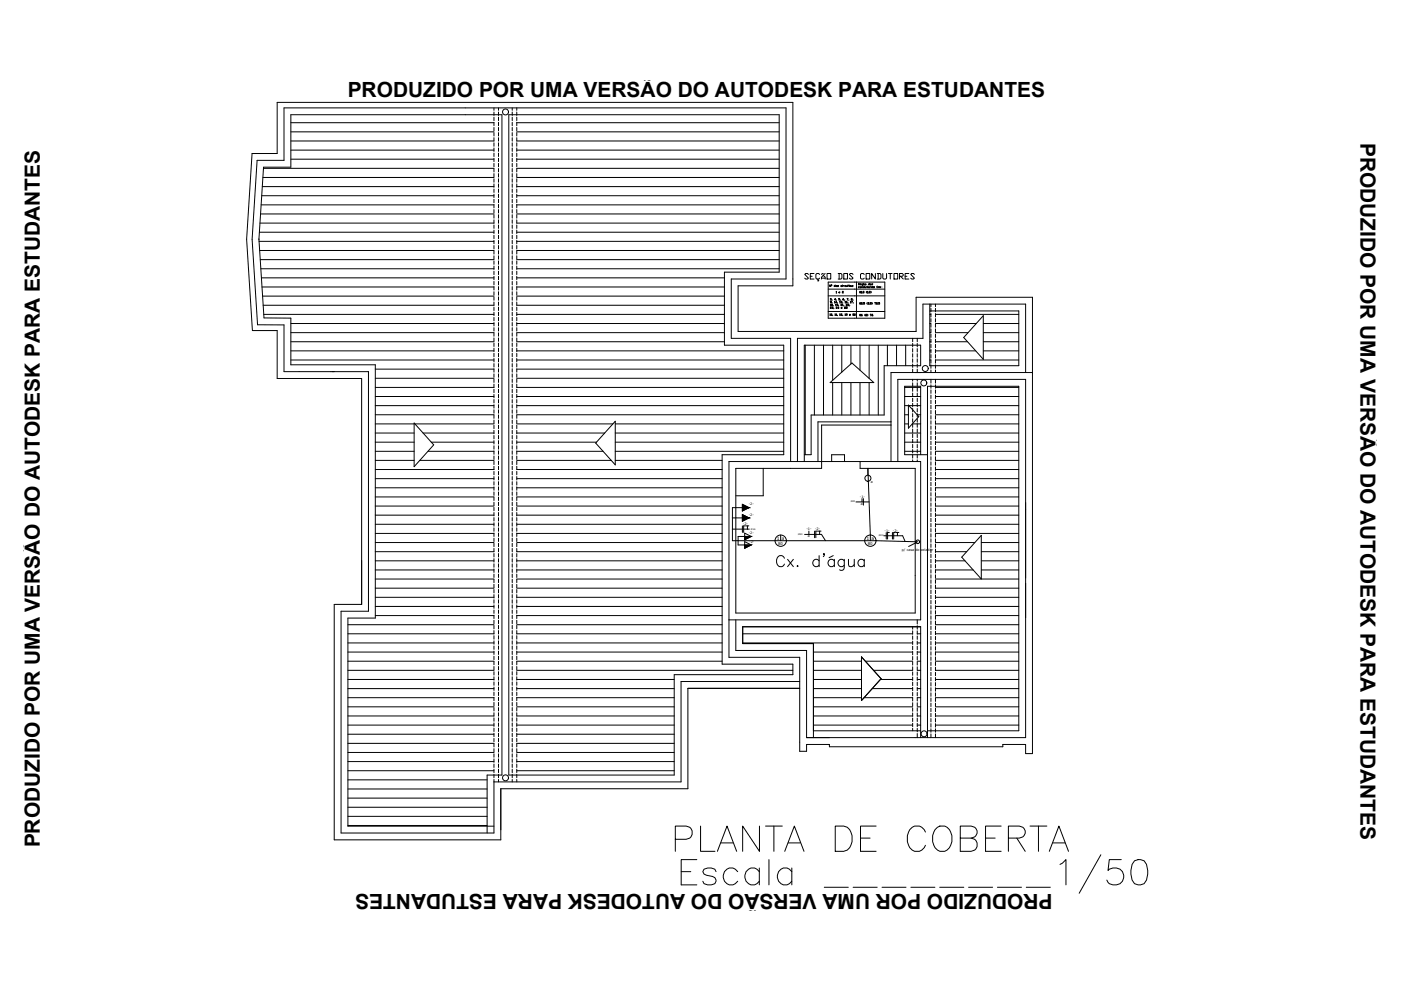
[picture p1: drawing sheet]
<svg xmlns="http://www.w3.org/2000/svg" width="297mm" height="210mm" viewBox="0 0 297 210" stroke-linecap="round" stroke-linejoin="round" font-family="sans-serif">
<defs><g id="words">
<text font-size="12.8" x="143.2" y="190.5">Escala ________1/50</text>
<text font-size="9.3" x="141.8" y="181.7">PLANTA DE COBERTA</text>
<text font-size="5.7" x="75.1" y="193.3">#6 (6) T6</text>
<g font-size="4.4">
<text x="73.7" y="20.5">PRODUZIDO POR UMA VERSÃO DO AUTODESK PARA ESTUDANTES</text>
<text x="288.4" y="30.3" transform="rotate(90 288.4 30.3)">PRODUZIDO POR UMA VERSÃO DO AUTODESK PARA ESTUDANTES</text>
<text x="8.4" y="179.7" transform="rotate(-90 8.4 179.7)">PRODUZIDO POR UMA VERSÃO DO AUTODESK PARA ESTUDANTES</text>
<text x="223.1" y="189.5" transform="rotate(-180 223.1 189.5)">PRODUZIDO POR UMA VERSÃO DO AUTODESK PARA ESTUDANTES</text>
</g>
<g font-size="1">
<text x="164.7" y="114.5" transform="rotate(1 164.7 114.5)">1</text>
<text x="165.8" y="114.4">a</text>
<text x="183.7" y="114.5" transform="rotate(1 183.7 114.5)">1</text>
<text x="184.8" y="114.4">a</text>
</g>
<g font-size=".8">
<text x="165" y="115.5">80</text>
<text x="184" y="115.5">80</text>
</g>
<g font-size=".7">
<text x="158.7" y="107.1">-2-</text>
<text x="182.3" y="105.6">-1-</text>
<text x="182.5" y="107">a</text>
<text x="184.6" y="102.4">a</text>
<text x="157.5" y="111.3">-2-</text>
<text x="158.7" y="113.2">-2-</text>
<text x="158.7" y="109.3">-2-</text>
<text x="171" y="112.4">-1-</text>
<text x="171.3" y="113.9">a</text>
<text x="172.8" y="112.5">-2-</text>
<text x="187.6" y="112.7">-1-</text>
<text x="189.3" y="112.7">-2-</text>
<text x="158.9" y="115.2" transform="rotate(1 158.9 115.2)">-2-</text>
<text x="191.2" y="116.8">p/ casa do zelador</text>
</g>
<g font-size=".5">
<text x="186.8" y="61">²)</text>
<text x="180.4" y="106.5">Ø20</text>
<text x="159.2" y="112.4">Ø16</text>
<text x="169.2" y="113.4">Ø20</text>
<text x="186.3" y="113.7">Ø20</text>
</g>
</g></defs>
<!-- layer: Alvenaria -->
<path d="M208.5 66.9v9.3l-4.2-4.6zM87.8 89.7l4.2 4.6-4.2 4.6zM130.4 89.3v9.3l-4.1-4.7zM154.6 97.9h19.6v1.4h-18.2v30.7h38v-30.7h-11.6v-1.4h12.8v33.5h-40.6zM161.8 99.3v5.8h-5.8M176 81.1l4.6-4.1 4.7 4.1zM192.6 85.9l2.2 2.4-2.2 2.5zM208.1 113.5v9.3l-4.2-4.7zM182.7 139.3l4.1 4.6-4.1 4.6z" fill="none" stroke="#000" stroke-width=".21"/>
<!-- layer: Esquadrias -->
<path d="M217.5 79v-14.5h-21.8v7.2h-26.6v26.2M218.9 79h-30v18.9M167.6 97.9v-26.2h-12.6v-12.5h11.7v-36.3h-106.5v11.1h-5.7l-1 16.7 1.1 18.2h5.6v9.9h17.9v50.8h-5.8v47h32.4v-10.8h39.7v-21.3h25.2M176.3 97.9v-1.5h2.8v1.5M188.9 89.4h-15.5v8.5M188.9 90.1h-14.7v7.8h8.2M190.4 97.9v-17.5h27.1v76h-46.5v-18.5h-15v-6.5M154.6 131.4v8h15v19.9h1.4v-1.5h4.8v.5h36.8v-.5h4.9v2h1.4v-96.8h-24.7v7.3h-37.7v-9.7h11.6v-38.9h-109.3v10.8h-5.4l-1.1 18.2 1.2 19.4h5.3v10.1h17.9v47.9h-5.8v50h35.3v-10.9h39.6v-21.3h23.8" fill="none" stroke="#000" stroke-width=".21"/>
<!-- layer: Piso -->
<g fill="none" stroke="#000" stroke-width=".21">
<path d="M55.6 39.6h49.1M55.7 37.6h49M55.9 35.7h48.8M61.7 26h43M61.7 28h43M61.7 29.9h43M61.7 31.8h43M61.7 33.8h43M109.6 26h55.6M109.6 28h55.6M109.6 29.9h55.6M109.6 31.8h55.6"/>
<path d="M109.6 33.8h55.6M109.6 35.7h55.6M109.6 37.6h55.6M109.6 39.6h55.6M54.9 51.2h49.8M55 49.2h49.7M55.1 53.1h49.6M55.1 47.3h49.6M55.2 55h49.5M55.2 45.4h49.5M55.3 57h49.4M55.4 43.4h49.3"/>
<path d="M55.4 58.9h49.3M55.5 41.5h49.2M109.6 41.5h55.6M109.6 43.4h55.6M109.6 45.4h55.6M109.6 47.3h55.6M109.6 49.2h55.6M109.6 51.2h55.6M109.6 53.1h55.6M109.6 55h55.6M109.6 57h55.6M109.6 58.9h44"/>
<path d="M55.5 60.8h49.2M55.7 62.8h49M55.8 64.7h48.9M55.9 66.7h48.8M61.7 68.6h43M61.7 70.5h43M61.7 72.5h43M61.7 74.4h43M61.7 76.3h43M79.6 78.3h25.1M109.6 60.8h44M109.6 62.8h44"/>
<path d="M109.6 64.7h44M109.6 66.7h44M109.6 68.6h44M109.6 70.5h44M109.6 72.5h44M109.6 74.4h56.6M109.6 76.3h56.6M109.6 78.3h56.6M170.7 73.2v23.2M172.7 73.2v14.8M174.6 73.2v14.8M176.5 73.2v7.4"/>
<path d="M178.5 73.2v5.7M180.4 73.2v4M182.3 73.2v5.3M184.3 73.2v7M186.2 73.2v14.8M188.1 73.2v4.3M190.1 73.2v4.3M192 73.2v4.3M197.1 66.7h.3M197.1 68.6h.3M197.1 70.5h.3M197.1 72.5h.3"/>
<path d="M197.1 74.4h.3M197.1 76.3h.3M198.3 66.7h17.7M198.3 68.6h8.7M198.3 70.5h6.9M198.3 72.5h6.8M198.3 74.4h8.6M198.3 76.3h17.7M208.5 68.6h7.5M208.5 70.5h7.5M208.5 72.5h7.5M208.5 74.4h7.5"/>
<path d="M79.6 80.2h25.1M79.6 82.1h25.1M79.6 84.1h25.1M79.6 86h25.1M79.6 87.9h25.1M79.6 89.9h8.2M79.6 91.8h8.2M79.6 93.8h8.2M79.6 95.7h8.2M79.6 97.6h8.2M79.6 99.6h25.1M88 89.9h16.7"/>
<path d="M89 97.6h15.7M89.7 91.8h15M90.7 95.7h14M91.4 93.8h13.3M109.6 80.2h56.6M109.6 82.1h56.6M109.6 84.1h56.6M109.6 86h56.6M109.6 87.9h56.6M109.6 89.9h20.3M109.6 91.8h18.6M109.6 93.8h16.9"/>
<path d="M109.6 95.7h18.3M109.6 97.6h20M109.6 99.6h43.5M130.4 89.9h35.8M130.4 91.8h35.8M130.4 93.8h35.8M130.4 95.7h35.8M130.4 97.6h22.7M176.5 81.1v6.9M178.5 81.1v6.9M180.4 81.1v6.9M182.3 81.1v6.9"/>
<path d="M184.3 81.1v6.9M191.8 82.1h3.4M191.8 84.1h3.4M191.8 91.8h3.4M191.8 93.8h3.4M191.8 95.7h3.4M191.8 86h.8M191.8 87.9h.8M191.8 89.9h.8M192.7 86h2.5M193.4 89.9h1.8M194.5 87.9h.7"/>
<path d="M198.3 82.1h17.7M198.3 84.1h17.7M198.3 86h17.7M198.3 87.9h17.7M198.3 89.9h17.7M198.3 91.8h17.7M198.3 93.8h17.7M198.3 95.7h17.7M198.3 97.6h17.7M198.3 99.6h17.7M79.6 101.5h25.1M79.6 103.4h25.1"/>
<path d="M79.6 105.4h25.1M79.6 107.3h25.1M79.6 109.2h25.1M79.6 111.2h25.1M79.6 113.1h25.1M79.6 115h25.1M79.6 117h25.1M79.6 118.9h25.1M109.6 101.5h43.5M109.6 103.4h43.5M109.6 105.4h43.5M109.6 107.3h43.5"/>
<path d="M109.6 109.2h43.5M109.6 111.2h43.5M109.6 113.1h43.5M109.6 115h43.5M109.6 117h43.5M109.6 118.9h43.5M198.3 101.5h17.7M198.3 103.4h17.7M198.3 105.4h17.7M198.3 107.3h17.7M198.3 109.2h17.7M198.3 111.2h17.7"/>
<path d="M198.3 113.1h17.7M198.3 115h8.4M198.3 117h6.7M198.3 118.9h6.3M208.1 115h7.9M208.1 117h7.9M208.1 118.9h7.9M73.8 132.5h30.9M73.8 134.4h30.9M73.8 136.3h30.9M73.8 138.3h30.9M79.6 120.8h25.1"/>
<path d="M79.6 122.8h25.1M79.6 124.7h25.1M79.6 126.6h25.1M79.6 128.6h25.1M79.6 130.5h25.1M109.6 120.8h43.5M109.6 122.8h43.5M109.6 124.7h43.5M109.6 126.6h43.5M109.6 128.6h43.5M109.6 130.5h43.5M109.6 132.5h43.5"/>
<path d="M109.6 134.4h43.5M109.6 136.3h43.5M109.6 138.3h43.5M157.5 134.4h36M157.5 136.3h36M172.5 138.3h21M194.5 134.4h.7M194.5 136.3h.7M194.5 138.3h.7M198.3 120.8h8M198.3 122.8h17.7M198.3 124.7h17.7"/>
<path d="M198.3 126.6h17.7M198.3 128.6h17.7M198.3 130.5h17.7M198.3 132.5h17.7M198.3 134.4h17.7M198.3 136.3h17.7M198.3 138.3h17.7M208.1 120.8h7.9M73.8 140.2h30.9M73.8 142.1h30.9M73.8 144.1h30.9M73.8 146h30.9"/>
<path d="M73.8 147.9h30.9M73.8 149.9h30.9M73.8 151.8h30.9M73.8 153.7h30.9M73.8 155.7h30.9M73.8 157.6h30.9M73.8 159.5h30.9M109.6 140.2h43.5M109.6 142.1h58.5M109.6 144.1h33.3M109.6 146h33.3M109.6 147.9h33.3"/>
<path d="M109.6 149.9h33.3M109.6 151.8h33.3M109.6 153.7h33.3M109.6 155.7h33.3M109.6 157.6h33.3M109.6 159.5h33.3M172.5 140.2h10.2M172.5 142.1h10.2M172.5 144.1h10.2M172.5 146h10.2M172.5 147.9h10.2M172.5 149.9h21"/>
<path d="M172.5 151.8h21M172.5 153.7h21M183.2 147.9h10.3M183.5 140.2h10M184.9 146h8.6M185.2 142.1h8.3M186.7 144.1h6.8M194.5 140.2h.7M194.5 142.1h.7M194.5 144.1h.7M194.5 146h.7M194.5 147.9h.7"/>
<path d="M194.5 149.9h.7M194.5 151.8h.7M194.5 153.7h.7M198.3 140.2h17.7M198.3 142.1h17.7M198.3 144.1h17.7M198.3 146h17.7M198.3 147.9h17.7M198.3 149.9h17.7M198.3 151.8h17.7M198.3 153.7h17.7M73.8 161.5h30.9"/>
<path d="M73.8 163.4h30.9M73.8 165.3h29.5M73.8 167.3h29.5M73.8 169.2h29.5M73.8 171.2h29.5M73.8 173.1h29.5M73.8 175h29.5M109.6 161.5h33.3M109.6 163.4h33.3"/>
</g>
<!-- layer: Paredebaix -->
<g fill="none" stroke="#000" stroke-width=".21">
<path d="M107.9 24.3h57.3v33.4h-11.6v15.5h12.6v23.2h-13.1v44.4h15v2.2h-25.2v21.3h-35zM54.9 50.8l1-15.4h5.8v-11.1h44.7v140h-3.1v12.3M54.9 50.6l1.1 16.8 5.7 .1v9.8h17.9v53.7h-5.8v44.2h30.9M197.1 64.5v13h18.9v-11.6h-18.9M170.5 96.4h1.5v-8.4h15.5v-10.5h7.7v-4.3h-24.7v24.7M195.2 96.4v-14.5h-3.4v14.5h4.8M171 156.4h4.8M172.5 156.4v-19.9h-15v-3.6h37.7v23.5M172.5 154.9h22.7M196.6 154.9h19.4v-73h-19.4v74.5"/>
<circle cx="107.2" cy="23.7" r=".63"/>
<circle cx="196.2" cy="78.1" r=".63"/>
<circle cx="195.9" cy="81.2" r=".63"/>
<circle cx="195.9" cy="155.6" r=".63"/>
<circle cx="107.2" cy="164.9" r=".63"/>
</g>
<g fill="none" stroke="#000" stroke-width=".21">
<path d="M104.7 22.9v.5M104.7 23.8v.7M104.7 24.8v.8M104.7 25.9v.8M104.7 27v.7M104.7 28.1v.7M104.7 29.2v.7M104.7 30.3v.7M104.7 31.4v.7M104.7 32.5v.7M104.7 33.6v.7M104.7 34.6v.8"/>
<path d="M104.7 35.7v.8M104.7 36.8v.7M104.7 37.9v.7M104.7 39v.7M105.7 22.9v.5M105.7 23.8v.7M105.7 24.8v.8M105.7 25.9v.8M105.7 27v.7M105.7 28.1v.7M105.7 29.2v.7M105.7 30.3v.7"/>
<path d="M105.7 31.4v.7M105.7 32.5v.7M105.7 33.6v.7M105.7 34.6v.8M105.7 35.7v.8M105.7 36.8v.7M105.7 37.9v.7M105.7 39v.7M108.6 22.9v.5M108.6 23.8v.7M108.6 24.8v.8M108.6 25.9v.8"/>
<path d="M108.6 27v.7M108.6 28.1v.7M108.6 29.2v.7M108.6 30.3v.7M108.6 31.4v.7M108.6 32.5v.7M108.6 33.6v.7M108.6 34.6v.8M108.6 35.7v.8M108.6 36.8v.7M108.6 37.9v.7M108.6 39v.7"/>
<path d="M109.6 22.9v.5M109.6 23.8v.7M109.6 24.8v.8M109.6 25.9v.8M109.6 27v.7M109.6 28.1v.7M109.6 29.2v.7M109.6 30.3v.7M109.6 31.4v.7M109.6 32.5v.7M109.6 33.6v.7M109.6 34.6v.8"/>
<path d="M109.6 35.7v.8M109.6 36.8v.7M109.6 37.9v.7M109.6 39v.7M104.7 40.1v.7M104.7 41.2v.7M104.7 42.3v.7M104.7 43.3v.8M104.7 44.4v.8M104.7 45.5v.8M104.7 46.6v.7M104.7 47.7v.7"/>
<path d="M104.7 48.8v.7M104.7 49.9v.7M104.7 51v.7M104.7 52.1v.7M104.7 53.1v.8M104.7 54.2v.8M104.7 55.3v.7M104.7 56.4v.7M104.7 57.5v.7M104.7 58.6v.7M104.7 59.7v.7M105.7 40.1v.7"/>
<path d="M105.7 41.2v.7M105.7 42.3v.7M105.7 43.3v.8M105.7 44.4v.8M105.7 45.5v.8M105.7 46.6v.7M105.7 47.7v.7M105.7 48.8v.7M105.7 49.9v.7M105.7 51v.7M105.7 52.1v.7M105.7 53.1v.8"/>
<path d="M105.7 54.2v.8M105.7 55.3v.7M105.7 56.4v.7M105.7 57.5v.7M105.7 58.6v.7M105.7 59.7v.7M108.6 40.1v.7M108.6 41.2v.7M108.6 42.3v.7M108.6 43.3v.8M108.6 44.4v.8M108.6 45.5v.8"/>
<path d="M108.6 46.6v.7M108.6 47.7v.7M108.6 48.8v.7M108.6 49.9v.7M108.6 51v.7M108.6 52.1v.7M108.6 53.1v.8M108.6 54.2v.8M108.6 55.3v.7M108.6 56.4v.7M108.6 57.5v.7M108.6 58.6v.7"/>
<path d="M108.6 59.7v.7M109.6 40.1v.7M109.6 41.2v.7M109.6 42.3v.7M109.6 43.3v.8M109.6 44.4v.8M109.6 45.5v.8M109.6 46.6v.7M109.6 47.7v.7M109.6 48.8v.7M109.6 49.9v.7M109.6 51v.7"/>
<path d="M109.6 52.1v.7M109.6 53.1v.8M109.6 54.2v.8M109.6 55.3v.7M109.6 56.4v.7M109.6 57.5v.7M109.6 58.6v.7M109.6 59.7v.7M104.7 60.8v.7M104.7 61.9v.7M104.7 62.9v.8M104.7 64v.8"/>
<path d="M104.7 65.1v.7M104.7 66.2v.7M104.7 67.3v.7M104.7 68.4v.7M104.7 69.5v.7M104.7 70.6v.7M104.7 71.7v.7M104.7 72.7v.8M104.7 73.8v.8M104.7 74.9v.7M104.7 76v.7M104.7 77.1v.7"/>
<path d="M104.7 78.2v.7M104.7 79.3v.7M105.7 60.8v.7M105.7 61.9v.7M105.7 62.9v.8M105.7 64v.8M105.7 65.1v.7M105.7 66.2v.7M105.7 67.3v.7M105.7 68.4v.7M105.7 69.5v.7M105.7 70.6v.7"/>
<path d="M105.7 71.7v.7M105.7 72.7v.8M105.7 73.8v.8M105.7 74.9v.7M105.7 76v.7M105.7 77.1v.7M105.7 78.2v.7M105.7 79.3v.7M108.6 60.8v.7M108.6 61.9v.7M108.6 62.9v.8M108.6 64v.8"/>
<path d="M108.6 65.1v.7M108.6 66.2v.7M108.6 67.3v.7M108.6 68.4v.7M108.6 69.5v.7M108.6 70.6v.7M108.6 71.7v.7M108.6 72.7v.8M108.6 73.8v.8M108.6 74.9v.7M108.6 76v.7M108.6 77.1v.7"/>
<path d="M108.6 78.2v.7M108.6 79.3v.7M109.6 60.8v.7M109.6 61.9v.7M109.6 62.9v.8M109.6 64v.8M109.6 65.1v.7M109.6 66.2v.7M109.6 67.3v.7M109.6 68.4v.7M109.6 69.5v.7M109.6 70.6v.7"/>
<path d="M109.6 71.7v.7M109.6 72.7v.8M109.6 73.8v.8M109.6 74.9v.7M109.6 76v.7M109.6 77.1v.7M109.6 78.2v.7M109.6 79.3v.7M193.5 71.7v.8M193.5 72.8v.7M193.5 73.9v.7M193.5 75v.7"/>
<path d="M193.5 76.1v.7M193.5 77.2v.7M193.5 78.3v.7M194.5 71.7v.8M194.5 72.8v.7M194.5 73.9v.7M194.5 75v.7M194.5 76.1v.7M194.5 77.2v.7M194.5 78.3v.7M197.4 64.5v.5M197.4 65.4v.7"/>
<path d="M197.4 66.5v.7M197.4 67.6v.7M197.4 68.6v.8M197.4 69.7v.8M197.4 70.8v.7M197.4 71.9v.7M197.4 73v.7M197.4 74.1v.7M197.4 75.2v.7M197.4 76.3v.7M197.4 77.4v.7M197.4 78.4v.6"/>
<path d="M198.3 64.5v.5M198.3 65.4v.7M198.3 66.5v.7M198.3 67.6v.7M198.3 68.6v.8M198.3 69.7v.8M198.3 70.8v.7M198.3 71.9v.7M198.3 73v.7M198.3 74.1v.7M198.3 75.2v.7M198.3 76.3v.7"/>
<path d="M198.3 77.4v.7M198.3 78.4v.6M104.7 80.4v.7M104.7 81.4v.8M104.7 82.5v.8M104.7 83.6v.8M104.7 84.7v.7M104.7 85.8v.7M104.7 86.9v.7M104.7 88v.7M104.7 89.1v.7M104.7 90.2v.7"/>
<path d="M104.7 91.2v.8M104.7 92.3v.8M104.7 93.4v.7M104.7 94.5v.7M104.7 95.6v.7M104.7 96.7v.7M104.7 97.8v.7M104.7 98.9v.7M104.7 100v.7M105.7 80.4v.7M105.7 81.4v.8M105.7 82.5v.8"/>
<path d="M105.7 83.6v.8M105.7 84.7v.7M105.7 85.8v.7M105.7 86.9v.7M105.7 88v.7M105.7 89.1v.7M105.7 90.2v.7M105.7 91.2v.8M105.7 92.3v.8M105.7 93.4v.7M105.7 94.5v.7M105.7 95.6v.7"/>
<path d="M105.7 96.7v.7M105.7 97.8v.7M105.7 98.9v.7M105.7 100v.7M108.6 80.4v.7M108.6 81.4v.8M108.6 82.5v.8M108.6 83.6v.8M108.6 84.7v.7M108.6 85.8v.7M108.6 86.9v.7M108.6 88v.7"/>
<path d="M108.6 89.1v.7M108.6 90.2v.7M108.6 91.2v.8M108.6 92.3v.8M108.6 93.4v.7M108.6 94.5v.7M108.6 95.6v.7M108.6 96.7v.7M108.6 97.8v.7M108.6 98.9v.7M108.6 100v.7M109.6 80.4v.7"/>
<path d="M109.6 81.4v.8M109.6 82.5v.8M109.6 83.6v.8M109.6 84.7v.7M109.6 85.8v.7M109.6 86.9v.7M109.6 88v.7M109.6 89.1v.7M109.6 90.2v.7M109.6 91.2v.8M109.6 92.3v.8M109.6 93.4v.7"/>
<path d="M109.6 94.5v.7M109.6 95.6v.7M109.6 96.7v.7M109.6 97.8v.7M109.6 98.9v.7M109.6 100v.7M193.5 80.4v.4M193.5 81.2v.7M193.5 82.3v.7M193.5 83.3v.8M193.5 84.4v.8M193.5 85.5v.7"/>
<path d="M193.5 86.6v.7M193.5 87.7v.7M193.5 88.8v.7M193.5 89.9v.7M193.5 91v.7M193.5 92.1v.7M193.5 93.1v.8M193.5 94.2v.8M193.5 95.3v.7M193.5 96.4v.7M193.5 97.5v.4M194.5 80.4v.4"/>
<path d="M194.5 81.2v.7M194.5 82.3v.7M194.5 83.3v.8M194.5 84.4v.8M194.5 85.5v.7M194.5 86.6v.7M194.5 87.7v.7M194.5 88.8v.7M194.5 89.9v.7M194.5 91v.7M194.5 92.1v.7M194.5 93.1v.8"/>
<path d="M194.5 94.2v.8M194.5 95.3v.7M194.5 96.4v.7M194.5 97.5v.4M197.4 80.4v.8M197.4 81.6v.7M197.4 82.7v.7M197.4 83.8v.7M197.4 84.9v.7M197.4 85.9v.8M197.4 87v.8M197.4 88.1v.8"/>
<path d="M197.4 89.2v.7M197.4 90.3v.7M197.4 91.4v.7M197.4 92.5v.7M197.4 93.6v.7M197.4 94.7v.7M197.4 95.7v.8M197.4 96.8v.8M197.4 97.9v.7M197.4 99v.7M198.3 80.4v.8M198.3 81.6v.7"/>
<path d="M198.3 82.7v.7M198.3 83.8v.7M198.3 84.9v.7M198.3 85.9v.8M198.3 87v.8M198.3 88.1v.8M198.3 89.2v.7M198.3 90.3v.7M198.3 91.4v.7M198.3 92.5v.7M198.3 93.6v.7M198.3 94.7v.7"/>
<path d="M198.3 95.7v.8M198.3 96.8v.8M198.3 97.9v.7M198.3 99v.7M104.7 101v.8M104.7 102.1v.8M104.7 103.2v.7M104.7 104.3v.7M104.7 105.4v.7M104.7 106.5v.7M104.7 107.6v.7M104.7 108.7v.7"/>
<path d="M104.7 109.7v.8M104.7 110.8v.8M104.7 111.9v.8M104.7 113v.7M104.7 114.1v.7M104.7 115.2v.7M104.7 116.3v.7M104.7 117.4v.7M104.7 118.5v.7M104.7 119.5v.8M105.7 101v.8M105.7 102.1v.8"/>
<path d="M105.7 103.2v.7M105.7 104.3v.7M105.7 105.4v.7M105.7 106.5v.7M105.7 107.6v.7M105.7 108.7v.7M105.7 109.7v.8M105.7 110.8v.8M105.7 111.9v.8M105.7 113v.7M105.7 114.1v.7M105.7 115.2v.7"/>
<path d="M105.7 116.3v.7M105.7 117.4v.7M105.7 118.5v.7M105.7 119.5v.8M108.6 101v.8M108.6 102.1v.8M108.6 103.2v.7M108.6 104.3v.7M108.6 105.4v.7M108.6 106.5v.7M108.6 107.6v.7M108.6 108.7v.7"/>
<path d="M108.6 109.7v.8M108.6 110.8v.8M108.6 111.9v.8M108.6 113v.7M108.6 114.1v.7M108.6 115.2v.7M108.6 116.3v.7M108.6 117.4v.7M108.6 118.5v.7M108.6 119.5v.8M109.6 101v.8M109.6 102.1v.8"/>
<path d="M109.6 103.2v.7M109.6 104.3v.7M109.6 105.4v.7M109.6 106.5v.7M109.6 107.6v.7M109.6 108.7v.7M109.6 109.7v.8M109.6 110.8v.8M109.6 111.9v.8M109.6 113v.7M109.6 114.1v.7M109.6 115.2v.7"/>
<path d="M109.6 116.3v.7M109.6 117.4v.7M109.6 118.5v.7M109.6 119.5v.8M197.4 100.1v.7M197.4 101.2v.7M197.4 102.3v.7M197.4 103.4v.7M197.4 104.5v.7M197.4 105.5v.8M197.4 106.6v.8M197.4 107.7v.7"/>
<path d="M197.4 108.8v.7M197.4 109.9v.7M197.4 111v.7M197.4 112.1v.7M197.4 113.2v.7M197.4 114.3v.7M197.4 115.3v.8M197.4 116.4v.8M197.4 117.5v.7M197.4 118.6v.7M197.4 119.7v.7M198.3 100.1v.7"/>
<path d="M198.3 101.2v.7M198.3 102.3v.7M198.3 103.4v.7M198.3 104.5v.7M198.3 105.5v.8M198.3 106.6v.8M198.3 107.7v.7M198.3 108.8v.7M198.3 109.9v.7M198.3 111v.7M198.3 112.1v.7M198.3 113.2v.7"/>
<path d="M198.3 114.3v.7M198.3 115.3v.8M198.3 116.4v.8M198.3 117.5v.7M198.3 118.6v.7M198.3 119.7v.7M104.7 120.6v.8M104.7 121.7v.7M104.7 122.8v.7M104.7 123.9v.7M104.7 125v.7M104.7 126.1v.7"/>
<path d="M104.7 127.2v.7M104.7 128.3v.7M104.7 129.3v.8M104.7 130.4v.8M104.7 131.5v.7M104.7 132.6v.7M104.7 133.7v.7M104.7 134.8v.7M104.7 135.9v.7M104.7 137v.7M104.7 138.1v.7M104.7 139.1v.8"/>
<path d="M105.7 120.6v.8M105.7 121.7v.7M105.7 122.8v.7M105.7 123.9v.7M105.7 125v.7M105.7 126.1v.7M105.7 127.2v.7M105.7 128.3v.7M105.7 129.3v.8M105.7 130.4v.8M105.7 131.5v.7M105.7 132.6v.7"/>
<path d="M105.7 133.7v.7M105.7 134.8v.7M105.7 135.9v.7M105.7 137v.7M105.7 138.1v.7M105.7 139.1v.8M108.6 120.6v.8M108.6 121.7v.7M108.6 122.8v.7M108.6 123.9v.7M108.6 125v.7M108.6 126.1v.7"/>
<path d="M108.6 127.2v.7M108.6 128.3v.7M108.6 129.3v.8M108.6 130.4v.8M108.6 131.5v.7M108.6 132.6v.7M108.6 133.7v.7M108.6 134.8v.7M108.6 135.9v.7M108.6 137v.7M108.6 138.1v.7M108.6 139.1v.8"/>
<path d="M109.6 120.6v.8M109.6 121.7v.7M109.6 122.8v.7M109.6 123.9v.7M109.6 125v.7M109.6 126.1v.7M109.6 127.2v.7M109.6 128.3v.7M109.6 129.3v.8M109.6 130.4v.8M109.6 131.5v.7M109.6 132.6v.7"/>
<path d="M109.6 133.7v.7M109.6 134.8v.7M109.6 135.9v.7M109.6 137v.7M109.6 138.1v.7M109.6 139.1v.8M193.5 132.9v.5M193.5 133.8v.7M193.5 134.8v.8M193.5 135.9v.8M193.5 137v.7M193.5 138.1v.7"/>
<path d="M193.5 139.2v.7M194.5 131.4v.9M194.5 132.7v.7M194.5 133.8v.7M194.5 134.8v.8M194.5 135.9v.8M194.5 137v.7M194.5 138.1v.7M194.5 139.2v.7M197.4 120.8v.7M197.4 121.9v.7M197.4 123v.7"/>
<path d="M197.4 124v.8M197.4 125.1v.8M197.4 126.2v.7M197.4 127.3v.7M197.4 128.4v.7M197.4 129.5v.7M197.4 130.6v.7M197.4 131.7v.7M197.4 132.8v.7M197.4 133.8v.8M197.4 134.9v.8M197.4 136v.7"/>
<path d="M197.4 137.1v.7M197.4 138.2v.7M197.4 139.3v.7M198.3 120.8v.7M198.3 121.9v.7M198.3 123v.7M198.3 124v.8M198.3 125.1v.8M198.3 126.2v.7M198.3 127.3v.7M198.3 128.4v.7M198.3 129.5v.7"/>
<path d="M198.3 130.6v.7M198.3 131.7v.7M198.3 132.8v.7M198.3 133.8v.8M198.3 134.9v.8M198.3 136v.7M198.3 137.1v.7M198.3 138.2v.7M198.3 139.3v.7M104.7 140.2v.8M104.7 141.3v.7M104.7 142.4v.7"/>
<path d="M104.7 143.5v.7M104.7 144.6v.7M104.7 145.7v.7M104.7 146.8v.7M104.7 147.8v.8M104.7 148.9v.8M104.7 150v.7M104.7 151.1v.7M104.7 152.2v.7M104.7 153.3v.7M104.7 154.4v.7M104.7 155.5v.7"/>
<path d="M104.7 156.6v.7M104.7 157.6v.8M104.7 158.7v.8M104.7 159.8v.7M105.7 140.2v.8M105.7 141.3v.7M105.7 142.4v.7M105.7 143.5v.7M105.7 144.6v.7M105.7 145.7v.7M105.7 146.8v.7M105.7 147.8v.8"/>
<path d="M105.7 148.9v.8M105.7 150v.7M105.7 151.1v.7M105.7 152.2v.7M105.7 153.3v.7M105.7 154.4v.7M105.7 155.5v.7M105.7 156.6v.7M105.7 157.6v.8M105.7 158.7v.8M105.7 159.8v.7M108.6 140.2v.8"/>
<path d="M108.6 141.3v.7M108.6 142.4v.7M108.6 143.5v.7M108.6 144.6v.7M108.6 145.7v.7M108.6 146.8v.7M108.6 147.8v.8M108.6 148.9v.8M108.6 150v.7M108.6 151.1v.7M108.6 152.2v.7M108.6 153.3v.7"/>
<path d="M108.6 154.4v.7M108.6 155.5v.7M108.6 156.6v.7M108.6 157.6v.8M108.6 158.7v.8M108.6 159.8v.7M109.6 140.2v.8M109.6 141.3v.7M109.6 142.4v.7M109.6 143.5v.7M109.6 144.6v.7M109.6 145.7v.7"/>
<path d="M109.6 146.8v.7M109.6 147.8v.8M109.6 148.9v.8M109.6 150v.7M109.6 151.1v.7M109.6 152.2v.7M109.6 153.3v.7M109.6 154.4v.7M109.6 155.5v.7M109.6 156.6v.7M109.6 157.6v.8M109.6 158.7v.8"/>
<path d="M109.6 159.8v.7M193.5 140.3v.7M193.5 141.4v.7M193.5 142.5v.7M193.5 143.6v.7M193.5 144.6v.8M193.5 145.7v.8M193.5 146.8v.7M193.5 147.9v.7M193.5 149v.7M193.5 150.1v.7M193.5 151.2v.7"/>
<path d="M193.5 152.3v.7M193.5 153.3v.8M193.5 154.4v.5M194.5 140.3v.7M194.5 141.4v.7M194.5 142.5v.7M194.5 143.6v.7M194.5 144.6v.8M194.5 145.7v.8M194.5 146.8v.7M194.5 147.9v.7M194.5 149v.7"/>
<path d="M194.5 150.1v.7M194.5 151.2v.7M194.5 152.3v.7M194.5 153.3v.8M194.5 154.4v.8M194.5 155.5v.9M197.4 140.4v.7M197.4 141.5v.7M197.4 142.6v.7M197.4 143.6v.8M197.4 144.7v.8M197.4 145.8v.7"/>
<path d="M197.4 146.9v.7M197.4 148v.7M197.4 149.1v.7M197.4 150.2v.7M197.4 151.2v.8M197.4 152.3v.8M197.4 153.4v.8M197.4 154.5v.8M197.4 155.6v.8M198.3 140.4v.7M198.3 141.5v.7M198.3 142.6v.7"/>
<path d="M198.3 143.6v.8M198.3 144.7v.8M198.3 145.8v.7M198.3 146.9v.7M198.3 148v.7M198.3 149.1v.7M198.3 150.2v.7M198.3 151.2v.8M198.3 152.3v.8M198.3 153.4v.8M198.3 154.5v.8M198.3 155.6v.8"/>
<path d="M104.7 160.9v.7M104.7 162v.7M104.7 163.1v.7M104.7 164.2v.7M104.7 165.3v.5M105.7 160.9v.7M105.7 162v.7M105.7 163.1v.7M105.7 164.2v.7M105.7 165.3v.5M108.6 160.9v.7M108.6 162v.7"/>
<path d="M108.6 163.1v.7M108.6 164.2v.7M108.6 165.3v.5M109.6 160.9v.7M109.6 162v.7M109.6 163.1v.7M109.6 164.2v.7M109.6 165.3v.5"/>
</g>
<!-- layer: Texto -->
<g fill="none" stroke="#000" stroke-width=".21">
<path d="M166.3 118.4a.85 .85 0 0 0-1-.6 .85 .85 0 0 0-.6 .9 1.02 1.02 0 0 0 .2 1.1 1.02 1.02 0 0 0 1.1 .2l.3-.4M167 118.6l1.2 1.5M168.2 118.6l-1.2 1.5M169.1 119.9l.1 .1-.1 .1zM173.7 118.9a.75 .75 0 0 0-1.1-.1 .75 .75 0 0 0 0 1.1 .75 .75 0 0 0 1.1-.1M173.7 117.8v2.3M174.8 117.5h-.2l.1-.1 .1 .1-.2 .5M176.7 117.8l-.9 .5M176.9 118.9a.75 .75 0 0 0-1.1-.1 .75 .75 0 0 0 0 1.1 .75 .75 0 0 0 1.1-.1M176.9 118.6v1.5M179 118.6v1.8a.61 .61 0 0 1-.4 .5 .61 .61 0 0 1-.6-.1M179 118.9a.75 .75 0 0 0-1.1-.1 .75 .75 0 0 0 0 1.1 .75 .75 0 0 0 1.1-.1"/>
<path d="M179.9 118.6l.1 1.4 .6 .1 .5-.4M181.1 118.6v1.5M183.2 118.9a.75 .75 0 0 0-1.1-.1 .75 .75 0 0 0 0 1.1 .75 .75 0 0 0 1.1-.1M183.2 118.6v1.5"/>
</g>
<g fill="none" stroke="#000" stroke-width=".21">
<path d="M164.3 114.6h2.4M165.5 113.4v1.2M183.3 114.6h2.4M184.5 113.4v1.2"/>
<circle cx="165.5" cy="114.6" r="1.2"/>
<circle cx="184.5" cy="114.6" r="1.2"/>
</g>
<!-- layer: ELE - Tomadas -->
<g fill="none" stroke="#000" stroke-width=".21">
<path d="M184 99.3v1.4M156 109.8h2.8M156 107.6h2.8M156 114.6h.5M157.4 106.9l1.4 .7-1.4 .7zM157.4 109.1l1.4 .7-1.4 .7zM157.9 113l1.4 .7-1.4 .7zM157.9 114.8l1.4 .7-1.4 .7zM159.3 113.7h-2.8v1.8h2.8"/>
<circle cx="184" cy="101.4" r=".64"/>
</g>
<g fill="#000" stroke="#000" stroke-width=".21">
<path d="M157.9 113.7h1.4l-1.4 .7zM157.9 115.5h1.4l-1.4 .7z"/>
<path d="M157.4 109.1l1.4 .7h-1.4zM157.4 109.8v.7l1.4-.7z"/>
<path d="M157.4 106.9l1.4 .7h-1.4zM157.4 107.6v.7l1.4-.7z"/>
</g>
<!-- layer: ELE - Eletrodutos -->
<g fill="none" stroke="#000" stroke-width=".21">
<path d="M184 99.3l.5 14.1M155.3 109.8h.7M155.3 112.2h3.6M156 107.6h-.7v7h.7M156.5 114.6h7.8M157.4 111.5v1.4M158 111.5h-.3v1.4M158.2 111.5h.6M158.5 111.5v.7M166.7 114.6h16.6M170.6 113.3h3.6l.8 1.3M171.5 112.6v.7"/>
<path d="M172.7 112.6v1.4M173.3 112.6h-.3v1.4M173.5 112.6h.6M173.8 112.6v.7M181.5 106.4h2.8M182.8 105.7v.7M183.1 105.7v1.4M185.7 114.6l8.9 .3M187.4 113.6h4l.5 1.2M187.9 112.9v1.4M188.5 112.9h-.3v1.4M189.2 112.9v1.4"/>
<path d="M189.8 112.9h-.3v1.4M190 112.9h.6M190.3 112.9v.7M194.1 115l.1 .1M194.2 115.1l-1.6 .8M194.2 115.1v.1"/>
<circle cx="194.6" cy="114.9" r=".39"/>
</g>
<!-- layer: ELE - Legenda -->
<g fill="none" stroke="#000" stroke-width=".21">
<path d="M171.4 58.2l-.2-.2h-.4l-.2 .2 .8 .8-.2 .2h-.4l-.2-.2M171.8 58.6h.4M172.6 58h-.8v1.2h.8M173.4 59.2v.2h.2v.2h-.2M173.8 58.2l-.2-.2h-.4l-.2 .2v.8l.2 .2h.4l.2-.2M174.2 59.2v-.4l.4-.4 .3 .4v.4M174.2 59h.7M174.9 58l-.1 .2-.4-.2-.2 .2M175.4 58h.7v1.2h-.7zM175.6 59.8h12v7.7h-12zM177.7 58h.6l.2 .2v.8l-.2 .2h-.6M177.9 58v1.2"/>
<path d="M178.9 58h.8v1.2h-.8zM180.9 58.2l-.2-.2h-.4l-.2 .2 .8 .8-.2 .2h-.4l-.2-.2M181.6 59.8v7.6M183.2 58.2l-.2-.2h-.4l-.2 .2v.8l.2 .2h.4l.2-.2M183.6 58h.8v1.2h-.8zM185.6 58v1.2l-.8-1.2v1.2M186 58h.6l.2 .2v.8l-.2 .2h-.6M186.2 58v1.2M187.2 58v1l.2 .2h.4l.2-.2v-1M188.4 58h.7M188.8 58v1.2M189.5 58h.8v1.2h-.8z"/>
<path d="M190.7 58.6h.6l.2-.4-.2-.2h-.6v1.2M190.9 58.6l.6 .6M191.9 58.6h.4M192.7 58h-.8v1.2h.8M193.9 58.2l-.2-.2h-.4l-.2 .2 .8 .8-.2 .2h-.4l-.2-.2M175.6 66h12M175.6 61.3h12M175.6 62.7h12M176 66.6v.3M176 66.9h.1M176 63.3h.2l-.1 .2M176 64.5l.1 .3"/>
<path d="M176 65.1h.3l-.3 .2 .3 .1M176 64.8h.1M176.1 60.4v.4l-.2-.4v.4M176.2 66.6h.2l-.1 .3zM176.2 63.5v.1h-.2M176.3 60.4l.1 .1zM176.3 60.6h.1M176.3 64.1l-.3-.2h.3l-.2 .3M176.3 64.6v-.1l.2 .1-.2 .2h.1v-.2M176.4 65.1h.2l-.1 .1M176.4 63.6v.1M176.4 64.2v.1"/>
<path d="M176.6 65.2v.2h-.2M176.6 66.8l-.1 .1M176.7 64.8l-.1 .1M176.8 65.4l-.1 .1M176.8 60.6h.3l-.2 .2zM176.9 63.9l.1 .3M176.9 64.2h.1M177 66.6l.1 .3M177 66.9h.2M177.1 60.4v.4M177.2 63.5h-.3l.2-.2v.3M177.2 64.5v.3"/>
<path d="M177.2 64.8h.1M177.2 60.6l.2-.1v.2l-.1 .1zM177.3 65.1h.2l-.2 .2 .2 .1M177.3 66.6v.3M177.3 66.9h.1M177.3 61.8v.3M177.3 62.1h.1M177.3 63.6v.1M177.4 64.1h-.2l.1-.2v.3M177.6 64.2l-.1 .1M177.6 66.8l-.1 .1M177.6 64.6l-.2-.1h.2l-.2 .3"/>
<path d="M177.8 60.5h-.2l.2 .2-.2 .1M177.8 64.8l-.1 .1M177.9 65.3h-.3l.2-.2v.3M177.9 62l.1-.1h-.1l.1 .2M178 66.6l.1 .3M178 66.9h.2M178 63.3h-.2l.2 .2v.1h-.2M178 63.9l.1 .3M178 64.2h.2M178.2 63.6v.1M178.3 64.5h.2l-.2 .2 .2 .1M178.3 66.6h.2l-.2 .2 .2 .1"/>
<path d="M178.3 65.3l.2-.1h-.2l.2 .2M178.5 60.5l-.2 .1v.2h.2M178.5 63.9h-.2l.2 .2v.1h-.2M178.6 61.8h.2l-.2 .2v.1h.2M178.6 60.4v.1M178.6 60.5v.3M178.6 64.5l.1 .3M178.6 64.8h.1M178.7 64.2l-.1 .1M178.7 66.8l-.1 .1M178.7 60.5v.3M178.9 63.3l-.2 .3h.2l-.2-.1"/>
<path d="M178.9 64.8v.1M179 60.6h-.3M179 65.1h.3l-.3 .2 .3 .1M179.1 63.6l-.1 .1M179.2 63.9v.3M179.2 66.6v.3M179.2 64.2h.1M179.2 66.9h.1M179.3 60.5l-.2 .1 .2 .2M179.4 64.5h.2l-.2 .2 .2 .1M179.4 66.6l.2-.1-.1 .2M179.4 60.5l.1 .3 .2-.2"/>
<path d="M179.6 63.3h.2l-.2 .3M179.6 63.9l-.2 .3h.2l-.2-.1M179.6 66.7v.2l-.2-.1M179.6 65.1h-.2l.2 .1v.2h-.2M179.7 60.5v.3M179.8 64.5h.2l-.2 .2 .2 .1M179.8 60.4v.1M179.8 60.5v.3M179.8 64.2v.1M179.9 60.5h.3M180 63.6l-.1 .1M180 60.4v.3h.2"/>
<path d="M180.1 66.8l.2-.2-.2 .1 .2 .2M180.2 64.8l-.1 .1M180.3 60.6l.2-.1v.2l-.2 .1zM180.3 63.9v.3M180.3 64.2h.1M180.5 63.5v-.2h.1l-.1 .3h.2l-.1-.1M180.5 63.9h.3l-.2 .3M180.8 66.6h.2l-.2 .2 .2 .1M180.9 60.5l-.3 .1 .3 .1-.3 .1M180.9 63.6l-.1 .1M180.9 64.2v.1M181.2 66.6h.1v.3z"/>
<path d="M182.2 60.1h-.2l.2 .2h-.2M182.2 60.8h-.2v.2h.2M182.3 64.3h.2M182.3 62h.2M182.3 61.9h.2M182.3 64.4h.2M182.3 66.9h.2M182.3 66.7h.2M182.3 61.8v.3M182.3 64.1v.4M182.3 66.6v.4M182.3 60.3l.2-.1h-.2l.2 .2"/>
<path d="M182.3 60.8h.2l.1 .1-.2 .1zM182.4 61.8v.3M182.4 64.1v.4M182.4 66.6v.4M182.6 61.8l.1 .3M182.6 64.2h.2l-.2 .2 .2 .1M182.6 62.1h.1M182.7 60.9l.2-.1v.2M182.7 60.8v.2M182.8 66.6l-.2 .1v.2l.2 .1v-.1l-.2-.1M182.8 60.4v.1M182.8 62.1h.1"/>
<path d="M182.9 60.2h-.2l.2 .2M183 64.4v.1M183 60.2h.2v.1l-.1 .1zM183 60.8l.3 .1-.2 .1zM183.2 60.1h-.1M183.2 61.8h-.2l.2 .1-.1 .2h-.1M183.2 60.3l.1 .1M183.3 60.6v.4M183.3 64.1h-.2l.2 .2v.2l-.2-.1M183.4 60.8v.2l.2-.1M183.4 66.6l-.1 .1 .1 .3M183.4 60.2h.2v.2l-.2-.1z"/>
<path d="M183.6 60.8v.2M183.7 66.6l-.1 .1v.2l.1 .1v-.2h-.1M183.7 60.8h.3M183.8 61.8l-.1 .1 .1 .2M183.9 60.6v.3h.1M183.9 61.8l.1 .3M183.9 64.1l-.1 .2 .1 .2M183.9 66.6l.1 .1-.1 .3M183.9 62.1h.1M184 64.2h.3l-.3 .2 .3 .1M184.1 60.8h.2v.1l-.1 .1zM184.1 62.1h.1"/>
<path d="M184.2 60.2l.1 .1-.1 .1zM184.3 60.1v.3M184.4 64.4v.1M184.5 60.2h.1l.1 .1-.2 .1zM184.5 60.8v.2M184.5 61.8h-.2l.2 .1-.1 .2h-.1M184.5 66.6h.2M184.6 61.8l.1 .1-.1 .2M184.6 66.6v.4M184.7 60.8l-.2 .1M184.7 64.1h-.2l.2 .2v.2l-.2-.1M184.8 60.9l.2-.1h-.2l.2 .2"/>
<path d="M184.9 64.1l.1 .2-.1 .2M185 66.6l-.1 .1v.2l.1 .1 .1-.1-.2-.1M185 60.2h-.2l.2 .2h-.2M185.4 60.8h-.2l.2 .1-.2 .1M185.4 64.1h.3M185.6 64.1v.4M185.8 64.2h.2l-.2 .2 .2 .1M186 60.6l-.1 .2 .1 .2M186.1 60.8l.1 .1M186.1 60.8v.2M186.2 64.4v.1M186.2 60.8l.1 .2"/>
<path d="M186.5 60.8l.1 .1M186.5 60.8v.2M186.5 64.1h-.2l.2 .2v.2l-.2-.1M186.6 60.8l.1 .2"/>
</g>
<use href="#words"/>
</svg>
